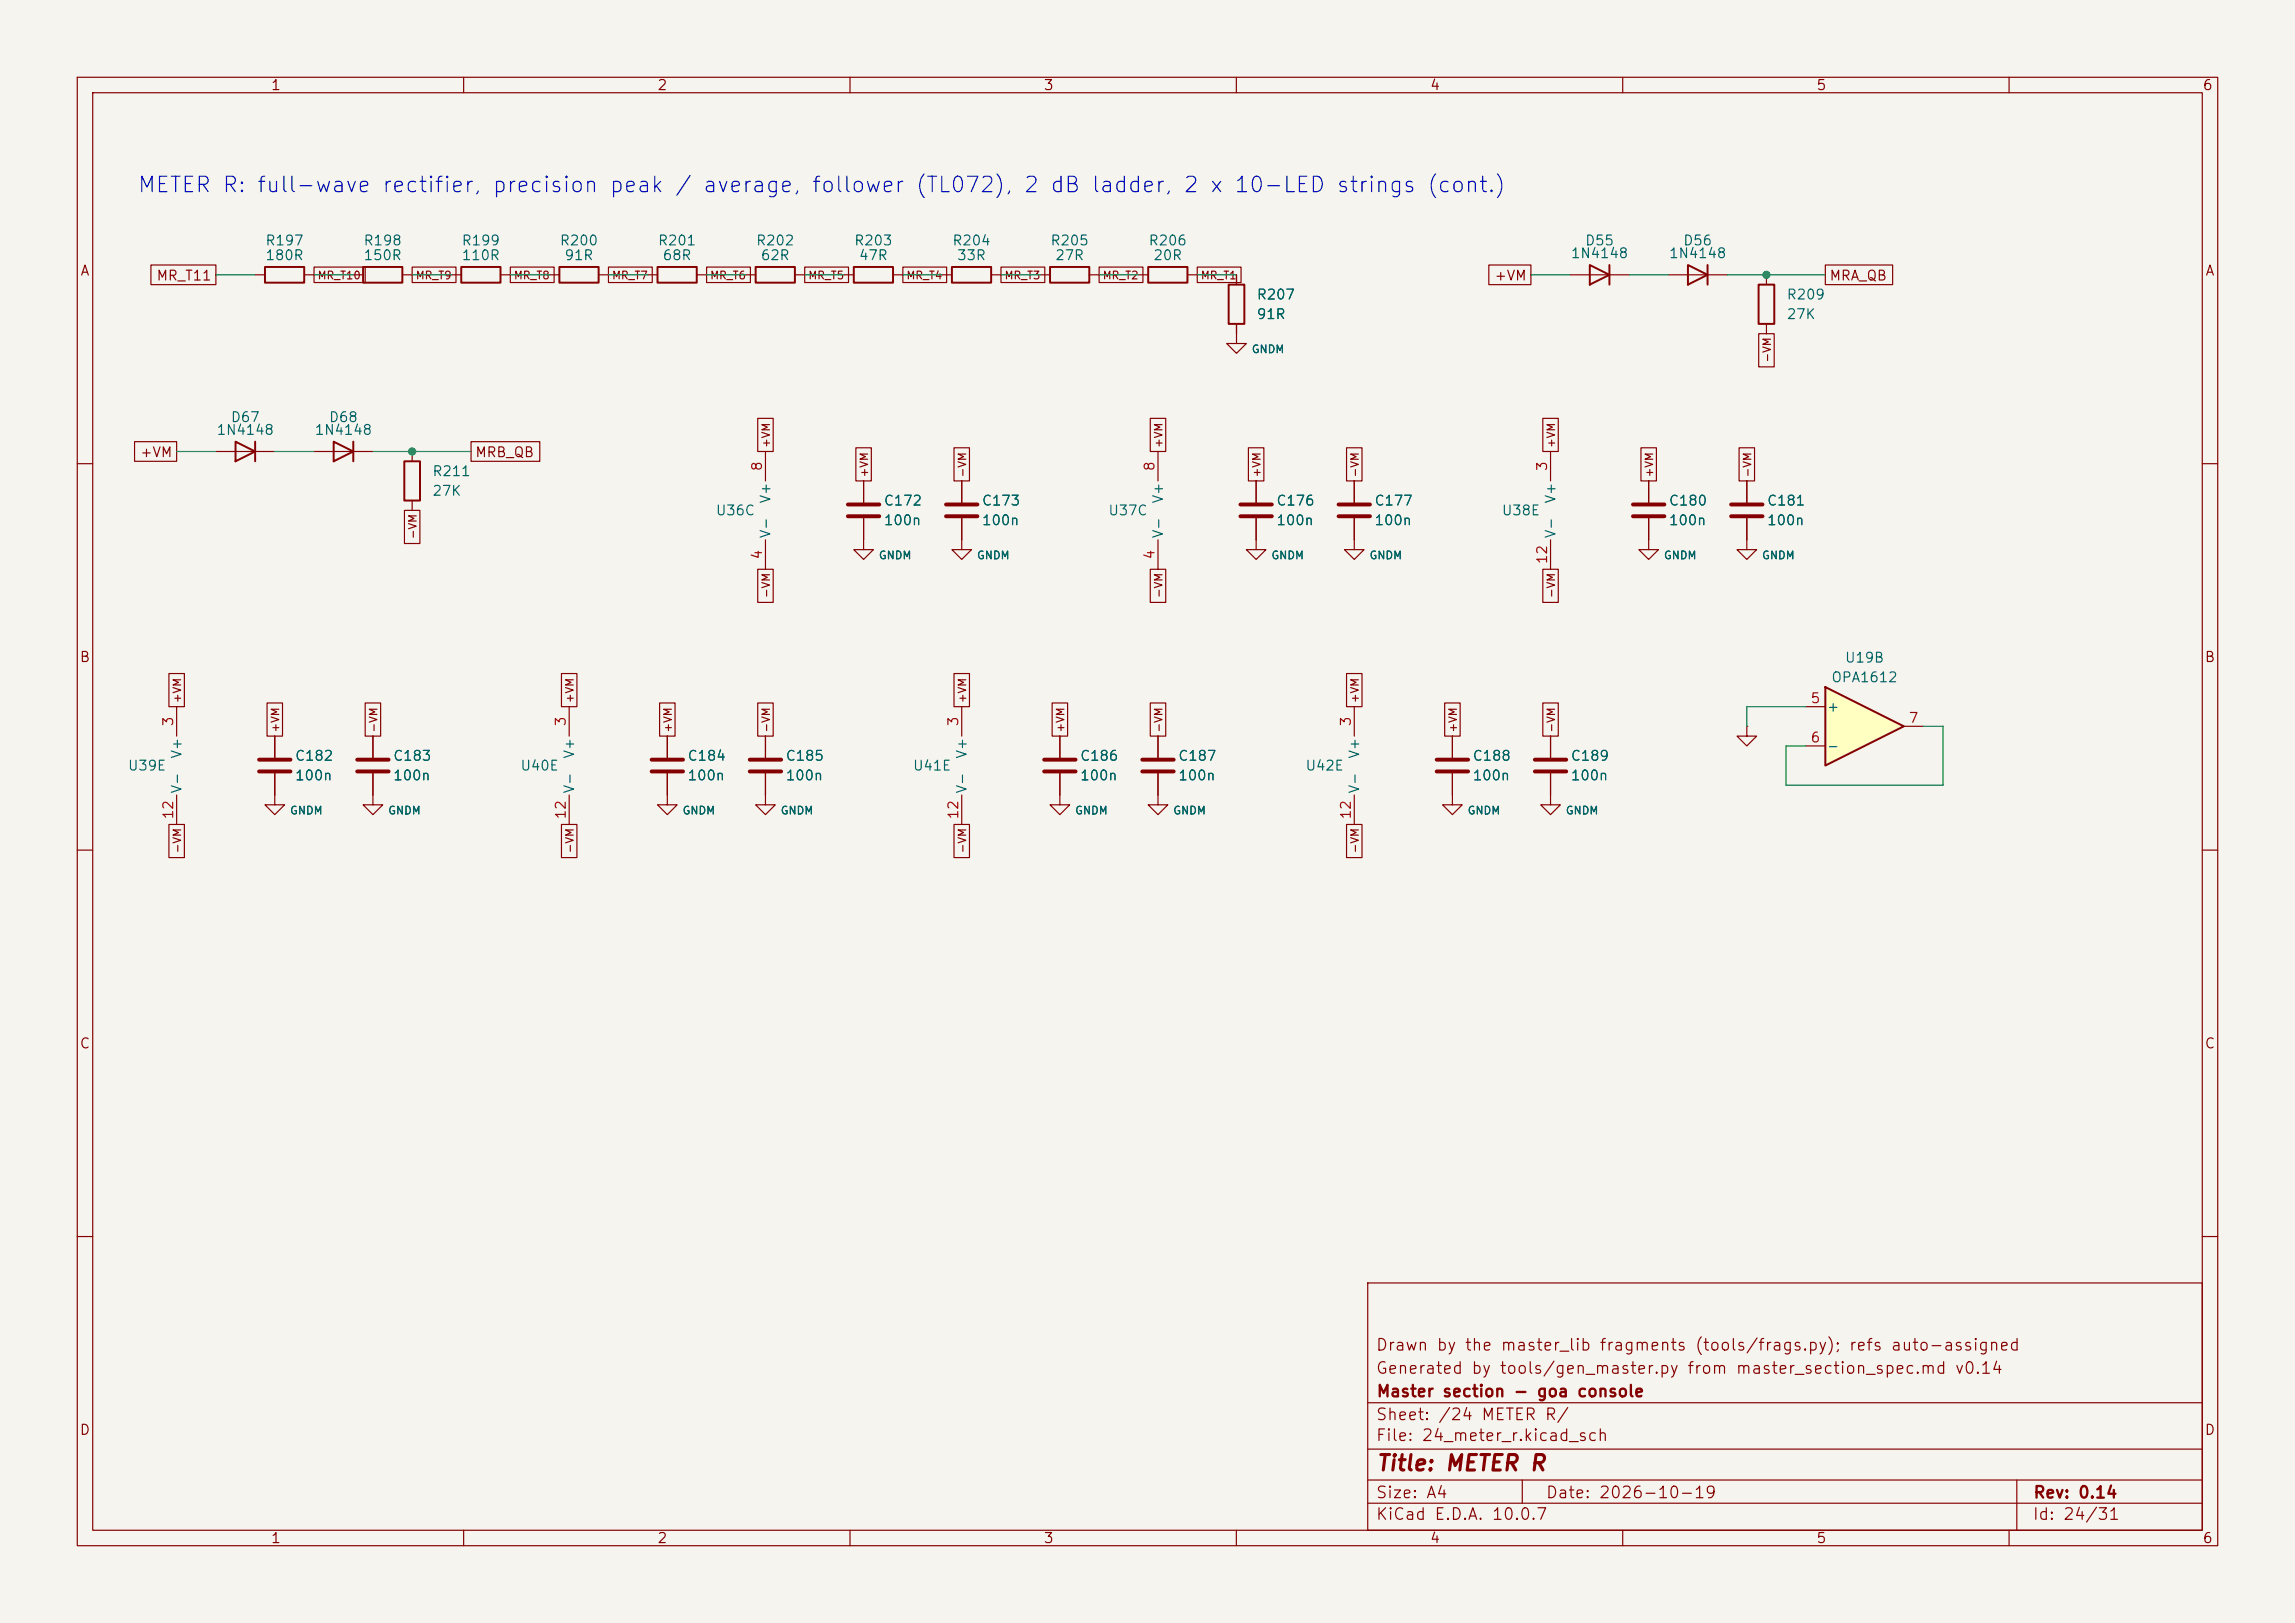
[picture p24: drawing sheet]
<svg xmlns="http://www.w3.org/2000/svg" width="297mm" height="210mm" viewBox="0 0 297 210" stroke-linecap="round" stroke-linejoin="round" font-family="sans-serif">
<defs><g id="words">
<text font-size="2" fill="#0000c2" x="17.7" y="25.4">METER R: full-wave rectifier, precision peak / average, follower (TL072), 2 dB ladder, 2 x 10-LED strings (cont.)</text>
<text font-size="2" fill="#840000" x="178" y="190.8">Title: METER R</text>
<g font-size="1.5" fill="#840000">
<text x="178" y="178.1">Generated by tools/gen_master.py from master_section_spec.md v0.14</text>
<text x="178" y="175.1">Drawn by the master_lib fragments (tools/frags.py); refs auto-assigned</text>
<text x="178" y="184.1">Sheet: /24 METER R/</text>
<text x="178" y="181.1">Master section - goa console</text>
<text x="178" y="186.8">File: 24_meter_r.kicad_sch</text>
<text x="178" y="197">KiCad E.D.A. 10.0.7</text>
<text x="178" y="194.2">Size: A4</text>
<text x="200" y="194.2">Date: 2026-10-19</text>
<text x="263" y="197">Id: 24/31</text>
<text x="263" y="194.2">Rev: 0.14</text>
</g>
<g font-size="1.3" fill="#840000">
<text x="35" y="12">1</text>
<text x="85" y="12">2</text>
<text x="135" y="12">3</text>
<text x="185" y="12">4</text>
<text x="235" y="12">5</text>
<text x="285" y="12">6</text>
<text x="10.3" y="36">A</text>
<text x="285.3" y="36">A</text>
<text x="20.2" y="36.6">MR_T11</text>
<text x="193.3" y="36.6">+VM</text>
<text x="236.7" y="36.6">MRA_QB</text>
<text x="18" y="59.5">+VM</text>
<text x="61.4" y="59.5">MRB_QB</text>
<text x="10.2" y="86">B</text>
<text x="285.2" y="86">B</text>
<text x="10.2" y="136">C</text>
<text x="285.2" y="136">C</text>
<text x="10.2" y="186">D</text>
<text x="285.2" y="186">D</text>
<text x="35" y="200">1</text>
<text x="85" y="200">2</text>
<text x="135" y="200">3</text>
<text x="185" y="200">4</text>
<text x="235" y="200">5</text>
<text x="285" y="200">6</text>
</g>
<g font-size="1.3" fill="#006464">
<text x="34.3" y="32.1">R197</text>
<text x="34.3" y="34">180R</text>
<text x="47" y="32.1">R198</text>
<text x="47" y="34">150R</text>
<text x="59.7" y="32.1">R199</text>
<text x="59.7" y="34">110R</text>
<text x="72.4" y="32.1">R200</text>
<text x="73" y="34">91R</text>
<text x="85.1" y="32.1">R201</text>
<text x="85.7" y="34">68R</text>
<text x="97.8" y="32.1">R202</text>
<text x="98.4" y="34">62R</text>
<text x="110.5" y="32.1">R203</text>
<text x="111.1" y="34">47R</text>
<text x="123.2" y="32.1">R204</text>
<text x="123.8" y="34">33R</text>
<text x="135.9" y="32.1">R205</text>
<text x="136.5" y="34">27R</text>
<text x="148.6" y="32.1">R206</text>
<text x="149.2" y="34">20R</text>
<text x="203.2" y="33.7">1N4148</text>
<text x="205" y="32.1">D55</text>
<text x="215.9" y="33.7">1N4148</text>
<text x="217.7" y="32.1">D56</text>
<text x="162.5" y="39.1">R207</text>
<text x="162.5" y="41.6">91R</text>
<text x="231.1" y="39.1">R209</text>
<text x="231.1" y="41.6">27K</text>
<text x="27.9" y="56.6">1N4148</text>
<text x="29.8" y="54.9">D67</text>
<text x="40.6" y="56.6">1N4148</text>
<text x="42.5" y="54.9">D68</text>
<text x="55.9" y="61.9">R211</text>
<text x="55.9" y="64.5">27K</text>
<text x="100" y="65.2" transform="rotate(-90 100 65.2)">V+</text>
<text x="114.3" y="65.7">C172</text>
<text x="127" y="65.7">C173</text>
<text x="150.8" y="65.2" transform="rotate(-90 150.8 65.2)">V+</text>
<text x="165.1" y="65.7">C176</text>
<text x="177.8" y="65.7">C177</text>
<text x="201.6" y="65.2" transform="rotate(-90 201.6 65.2)">V+</text>
<text x="215.9" y="65.7">C180</text>
<text x="228.6" y="65.7">C181</text>
<text x="92.5" y="67">U36C</text>
<text x="100" y="69.7" transform="rotate(-90 100 69.7)">V-</text>
<text x="114.3" y="68.3">100n</text>
<text x="127" y="68.3">100n</text>
<text x="143.3" y="67">U37C</text>
<text x="150.8" y="69.7" transform="rotate(-90 150.8 69.7)">V-</text>
<text x="165.1" y="68.3">100n</text>
<text x="177.8" y="68.3">100n</text>
<text x="194.3" y="67">U38E</text>
<text x="201.6" y="69.7" transform="rotate(-90 201.6 69.7)">V-</text>
<text x="215.9" y="68.3">100n</text>
<text x="228.6" y="68.3">100n</text>
<text x="236.9" y="88.6">OPA1612</text>
<text x="238.7" y="86.1">U19B</text>
<text x="236.3" y="92.4">+</text>
<text x="16.5" y="100">U39E</text>
<text x="23.8" y="98.3" transform="rotate(-90 23.8 98.3)">V+</text>
<text x="38.1" y="98.8">C182</text>
<text x="38.1" y="101.3">100n</text>
<text x="50.8" y="98.8">C183</text>
<text x="50.8" y="101.3">100n</text>
<text x="67.3" y="100">U40E</text>
<text x="74.6" y="98.3" transform="rotate(-90 74.6 98.3)">V+</text>
<text x="88.9" y="98.8">C184</text>
<text x="88.9" y="101.3">100n</text>
<text x="101.6" y="98.8">C185</text>
<text x="101.6" y="101.3">100n</text>
<text x="118.1" y="100">U41E</text>
<text x="125.4" y="98.3" transform="rotate(-90 125.4 98.3)">V+</text>
<text x="139.7" y="98.8">C186</text>
<text x="139.7" y="101.3">100n</text>
<text x="152.4" y="98.8">C187</text>
<text x="152.4" y="101.3">100n</text>
<text x="168.9" y="100">U42E</text>
<text x="176.2" y="98.3" transform="rotate(-90 176.2 98.3)">V+</text>
<text x="190.5" y="98.8">C188</text>
<text x="190.5" y="101.3">100n</text>
<text x="203.2" y="98.8">C189</text>
<text x="203.2" y="101.3">100n</text>
<text x="236.3" y="97.5">-</text>
<text x="23.8" y="102.8" transform="rotate(-90 23.8 102.8)">V-</text>
<text x="74.6" y="102.8" transform="rotate(-90 74.6 102.8)">V-</text>
<text x="125.4" y="102.8" transform="rotate(-90 125.4 102.8)">V-</text>
<text x="176.2" y="102.8" transform="rotate(-90 176.2 102.8)">V-</text>
</g>
<g font-size="1.3" fill="#a90000">
<text x="98.9" y="61.1" transform="rotate(-90 98.9 61.1)">8</text>
<text x="149.7" y="61.1" transform="rotate(-90 149.7 61.1)">8</text>
<text x="200.5" y="61.1" transform="rotate(-90 200.5 61.1)">3</text>
<text x="98.9" y="72.5" transform="rotate(-90 98.9 72.5)">4</text>
<text x="149.7" y="72.5" transform="rotate(-90 149.7 72.5)">4</text>
<text x="200.5" y="73.1" transform="rotate(-90 200.5 73.1)">12</text>
<text x="22.7" y="94.1" transform="rotate(-90 22.7 94.1)">3</text>
<text x="73.5" y="94.1" transform="rotate(-90 73.5 94.1)">3</text>
<text x="124.3" y="94.1" transform="rotate(-90 124.3 94.1)">3</text>
<text x="175.1" y="94.1" transform="rotate(-90 175.1 94.1)">3</text>
<text x="234.2" y="91.3">5</text>
<text x="246.9" y="93.8">7</text>
<text x="234.2" y="96.4">6</text>
<text x="22.7" y="106.1" transform="rotate(-90 22.7 106.1)">12</text>
<text x="73.5" y="106.1" transform="rotate(-90 73.5 106.1)">12</text>
<text x="124.3" y="106.1" transform="rotate(-90 124.3 106.1)">12</text>
<text x="175.1" y="106.1" transform="rotate(-90 175.1 106.1)">12</text>
</g>
<g font-size="1" fill="#840000">
<text x="41" y="36.4">MR_T10</text>
<text x="53.7" y="36.4">MR_T9</text>
<text x="66.4" y="36.4">MR_T8</text>
<text x="79.1" y="36.4">MR_T7</text>
<text x="91.8" y="36.4">MR_T6</text>
<text x="104.5" y="36.4">MR_T5</text>
<text x="117.2" y="36.4">MR_T4</text>
<text x="129.9" y="36.4">MR_T3</text>
<text x="142.6" y="36.4">MR_T2</text>
<text x="155.3" y="36.4">MR_T1</text>
<text x="229.4" y="47" transform="rotate(-90 229.4 47)">-VM</text>
<text x="99.9" y="58" transform="rotate(-90 99.9 58)">+VM</text>
<text x="150.7" y="58" transform="rotate(-90 150.7 58)">+VM</text>
<text x="201.5" y="58" transform="rotate(-90 201.5 58)">+VM</text>
<text x="112.6" y="61.9" transform="rotate(-90 112.6 61.9)">+VM</text>
<text x="125.3" y="61.9" transform="rotate(-90 125.3 61.9)">-VM</text>
<text x="163.4" y="61.9" transform="rotate(-90 163.4 61.9)">+VM</text>
<text x="176.1" y="61.9" transform="rotate(-90 176.1 61.9)">-VM</text>
<text x="214.2" y="61.9" transform="rotate(-90 214.2 61.9)">+VM</text>
<text x="226.9" y="61.9" transform="rotate(-90 226.9 61.9)">-VM</text>
<text x="54.2" y="69.9" transform="rotate(-90 54.2 69.9)">-VM</text>
<text x="99.9" y="77.5" transform="rotate(-90 99.9 77.5)">-VM</text>
<text x="150.7" y="77.5" transform="rotate(-90 150.7 77.5)">-VM</text>
<text x="201.5" y="77.5" transform="rotate(-90 201.5 77.5)">-VM</text>
<text x="23.7" y="91.1" transform="rotate(-90 23.7 91.1)">+VM</text>
<text x="36.4" y="94.9" transform="rotate(-90 36.4 94.9)">+VM</text>
<text x="49.1" y="94.9" transform="rotate(-90 49.1 94.9)">-VM</text>
<text x="74.5" y="91.1" transform="rotate(-90 74.5 91.1)">+VM</text>
<text x="87.2" y="94.9" transform="rotate(-90 87.2 94.9)">+VM</text>
<text x="99.9" y="94.9" transform="rotate(-90 99.9 94.9)">-VM</text>
<text x="125.3" y="91.1" transform="rotate(-90 125.3 91.1)">+VM</text>
<text x="138" y="94.9" transform="rotate(-90 138 94.9)">+VM</text>
<text x="150.7" y="94.9" transform="rotate(-90 150.7 94.9)">-VM</text>
<text x="176.1" y="91.1" transform="rotate(-90 176.1 91.1)">+VM</text>
<text x="188.8" y="94.9" transform="rotate(-90 188.8 94.9)">+VM</text>
<text x="201.5" y="94.9" transform="rotate(-90 201.5 94.9)">-VM</text>
<text x="23.7" y="110.5" transform="rotate(-90 23.7 110.5)">-VM</text>
<text x="74.5" y="110.5" transform="rotate(-90 74.5 110.5)">-VM</text>
<text x="125.3" y="110.5" transform="rotate(-90 125.3 110.5)">-VM</text>
<text x="176.1" y="110.5" transform="rotate(-90 176.1 110.5)">-VM</text>
</g>
<g font-size="1" fill="#006464">
<text x="161.9" y="45.9">GNDM</text>
<text x="113.6" y="72.6">GNDM</text>
<text x="126.3" y="72.6">GNDM</text>
<text x="164.4" y="72.6">GNDM</text>
<text x="177.1" y="72.6">GNDM</text>
<text x="215.2" y="72.6">GNDM</text>
<text x="227.9" y="72.6">GNDM</text>
<text x="37.4" y="105.6">GNDM</text>
<text x="50.1" y="105.6">GNDM</text>
<text x="88.2" y="105.6">GNDM</text>
<text x="100.9" y="105.6">GNDM</text>
<text x="139" y="105.6">GNDM</text>
<text x="151.7" y="105.6">GNDM</text>
<text x="189.8" y="105.6">GNDM</text>
<text x="202.5" y="105.6">GNDM</text>
</g>
</g></defs>
<path d="M0 0h297v210h-297z" fill="#f5f4ef" stroke="#f5f4ef" stroke-width=".13"/>
<g fill="none" stroke="#840000" stroke-width=".15">
<path d="M10 10h277v190h-277zM12 12h273v186h-273zM60 10v2M110 10v2M160 10v2M210 10v2M260 10v2M33 35.6h1.3M39.4 35.6h1.2M45.7 35.6h1.3M52.1 35.6h1.2M58.4 35.6h1.3"/>
<path d="M64.8 35.6h1.2M71.1 35.6h1.3M77.5 35.6h1.2M83.8 35.6h1.3M90.2 35.6h1.2M96.5 35.6h1.3M102.9 35.6h1.2M109.2 35.6h1.3M115.6 35.6h1.2M121.9 35.6h1.3M128.3 35.6h1.2M134.6 35.6h1.3"/>
<path d="M141 35.6h1.2M147.3 35.6h1.3M153.7 35.6h1.2M160 35.6v1.2M203.2 35.6h7.6M228.6 35.6v1.2M27.9 58.4h7.7M40.6 58.4h7.7M53.3 58.4v1.3M99.1 58.4v3.8M149.9 58.4v3.8M160 41.9v2.6h1.3l-1.3 1.2-1.3-1.2h1.3"/>
<path d="M228.6 41.9v1.3M10 60h2M53.3 64.8v1.2M99.1 69.9v3.8M111.8 67.1v4h1.2l-1.2 1.3-1.3-1.3h1.3M111.8 62.2v2.8M124.5 67.1v4h1.2l-1.2 1.3-1.3-1.3h1.3M124.5 62.2v2.8M149.9 69.9v3.8M162.6 67.1v4h1.2l-1.2 1.3-1.3-1.3h1.3M162.6 62.2v2.8M175.3 67.1v4h1.2l-1.2 1.3-1.3-1.3h1.3"/>
<path d="M175.3 62.2v2.8M285 60h2M22.9 91.4v3.9M35.6 95.3v2.7M48.3 95.3v2.7M73.7 91.4v3.9M86.4 95.3v2.7M99.1 95.3v2.7M124.5 91.4v3.9M137.2 95.3v2.7M149.9 95.3v2.7M175.3 91.4v3.9"/>
<path d="M188 95.3v2.7M200.7 95.3v2.7M226.1 94v1.3h1.2l-1.2 1.2-1.3-1.2h1.3M226.1 94h.1M10 110h2M22.9 102.9v3.8M35.6 100.1v4h1.2l-1.2 1.3-1.3-1.3h1.3M48.3 100.1v4h1.2l-1.2 1.3-1.3-1.3h1.3M73.7 102.9v3.8M86.4 100.1v4h1.2l-1.2 1.3-1.3-1.3h1.3M99.1 100.1v4h1.2l-1.2 1.3-1.3-1.3h1.3M124.5 102.9v3.8"/>
<path d="M137.2 100.1v4h1.2l-1.2 1.3-1.3-1.3h1.3M149.9 100.1v4h1.2l-1.2 1.3-1.3-1.3h1.3M175.3 102.9v3.8M188 100.1v4h1.2l-1.2 1.3-1.3-1.3h1.3M200.7 100.1v4h1.2l-1.2 1.3-1.3-1.3h1.3M285 110h2M10 160h2M177 166h108v32h-108zM285 160h2M60 198v2M110 198v2M160 198v2"/>
<path d="M177 194.5h108M177 191.5h108M177 187.5h108M177 181.5h108M197 191.5v3M210 198v2M260 198v2M261 191.5v6.5"/>
</g>
<g fill="none" stroke="#840000" stroke-width=".25">
<path d="M34.3 34.5h5.1v2.1h-5.1zM47 34.5h5.1v2.1h-5.1zM59.7 34.5h5.1v2.1h-5.1zM72.4 34.5h5.1v2.1h-5.1zM85.1 34.5h5.1v2.1h-5.1zM97.8 34.5h5.1v2.1h-5.1zM110.5 34.5h5.1v2.1h-5.1zM123.2 34.5h5.1v2.1h-5.1zM135.9 34.5h5.1v2.1h-5.1zM148.6 34.5h5.1v2.1h-5.1zM159 36.8h2v5.1h-2zM205.7 34.3l2.6 1.3-2.6 1.2z"/>
<path d="M208.3 34.3v2.5M227.6 36.8h2v5.1h-2zM30.5 57.2l2.5 1.2-2.5 1.3zM33 57.2v2.5M43.2 57.2l2.5 1.2-2.5 1.3zM45.7 57.2v2.5M52.3 59.7h2.1v5.1h-2.1z"/>
</g>
<g fill="none" stroke="#840000" stroke-width=".51">
<path d="M109.7 65.3h4.1M109.7 66.8h4.1M122.4 65.3h4.1M122.4 66.8h4.1M160.5 65.3h4.1M160.5 66.8h4.1M173.2 65.3h4.1M173.2 66.8h4.1M33.5 98.3h4.1M33.5 99.8h4.1M46.2 98.3h4.1M46.2 99.8h4.1"/>
<path d="M84.3 98.3h4.1M84.3 99.8h4.1M97 98.3h4.1M97 99.8h4.1M135.1 98.3h4.1M135.1 99.8h4.1M147.8 98.3h4.1M147.8 99.8h4.1M185.9 98.3h4.1M185.9 99.8h4.1M198.6 98.3h4.1M198.6 99.8h4.1"/>
</g>
<path d="M236.2 88.9l10.2 5.1-10.2 5.1z" fill="#ffffc2"/>
<path d="M218.4 34.3l2.6 1.3-2.6 1.2zM221 34.3v2.5M236.2 88.9l10.2 5.1-10.2 5.1z" fill="none" stroke="#840000" stroke-width=".25"/>
<g fill="none" stroke="#840000" stroke-width=".15">
<path d="M19.5 34.3h8.4v2.5h-8.4zM40.6 34.6h6.7v2h-6.7zM53.3 34.6h5.7v2h-5.7zM66 34.6h5.7v2h-5.7zM78.7 34.6h5.7v2h-5.7zM91.4 34.6h5.7v2h-5.7zM104.1 34.6h5.7v2h-5.7zM116.8 34.6h5.7v2h-5.7zM129.5 34.6h5.7v2h-5.7zM142.2 34.6h5.7v2h-5.7zM154.9 34.6h5.7v2h-5.7zM160 35.6v1.2"/>
<path d="M192.7 34.3h5.4v2.5h-5.4zM215.9 35.6h7.6M236.2 34.3h8.7v2.5h-8.7zM17.4 57.1h5.5v2.6h-5.5zM61 57.1h8.9v2.6h-8.9zM98.1 54.1h2v4.3h-2zM110.8 57.9h2v4.3h-2zM123.5 57.9h2v4.3h-2zM148.9 54.1h2v4.3h-2zM160 41.9v1.3M161.6 57.9h2v4.3h-2zM174.3 57.9h2v4.3h-2z"/>
<path d="M199.7 54.1h2v4.3h-2zM200.7 58.4v3.8M212.4 57.9h2v4.3h-2zM225.1 57.9h2v4.3h-2zM227.6 43.2h2v4.3h-2zM52.3 66h2v4.3h-2zM98.1 73.7h2v4.2h-2zM111.8 62.2v2.8M111.8 67.1v2.8M124.5 62.2v2.8M124.5 67.1v2.8M148.9 73.7h2v4.2h-2z"/>
<path d="M162.6 62.2v2.8M162.6 67.1v2.8M175.3 62.2v2.8M175.3 67.1v2.8M199.7 73.7h2v4.2h-2zM200.7 69.9v3.8M213.4 67.1v4h1.2l-1.2 1.3-1.3-1.3h1.3M213.4 62.2v2.8M226.1 67.1v4h1.2l-1.2 1.3-1.3-1.3h1.3M226.1 62.2v2.8M21.9 87.2h2v4.2h-2zM34.6 91h2v4.3h-2z"/>
<path d="M35.6 95.3v2.7M47.3 91h2v4.3h-2zM48.3 95.3v2.7M72.7 87.2h2v4.2h-2zM85.4 91h2v4.3h-2zM86.4 95.3v2.7M98.1 91h2v4.3h-2zM99.1 95.3v2.7M123.5 87.2h2v4.2h-2zM136.2 91h2v4.3h-2zM137.2 95.3v2.7M148.9 91h2v4.3h-2z"/>
<path d="M149.9 95.3v2.7M174.3 87.2h2v4.2h-2zM187 91h2v4.3h-2zM188 95.3v2.7M199.7 91h2v4.3h-2zM200.7 95.3v2.7M233.7 91.4h2.5M233.7 96.5h2.5M246.4 94h2.5M21.9 106.7h2v4.3h-2zM35.6 100.1v2.8M48.3 100.1v2.8"/>
<path d="M72.7 106.7h2v4.3h-2zM86.4 100.1v2.8M99.1 100.1v2.8M123.5 106.7h2v4.3h-2zM137.2 100.1v2.8M149.9 100.1v2.8M174.3 106.7h2v4.3h-2zM188 100.1v2.8M200.7 100.1v2.8"/>
</g>
<path d="M211.3 65.3h4.1M211.3 66.8h4.1M224 65.3h4.1M224 66.8h4.1" fill="none" stroke="#840000" stroke-width=".51"/>
<g fill="none" stroke="#009600" stroke-width=".15">
<path d="M27.9 35.6h5.1M40.6 35.6h5.1M53.3 35.6h5.1M66 35.6h5.1M78.7 35.6h5.1M91.4 35.6h5.1M104.1 35.6h5.1M116.8 35.6h5.1M129.5 35.6h5.1M142.2 35.6h5.1M154.9 35.6h5.1M198.1 35.6h5.1"/>
<path d="M210.8 35.6h5.1M223.5 35.6h12.7M22.9 58.4h5M35.6 58.4h5M48.3 58.4h12.7M233.7 91.4h-7.6v2.6M248.9 94h2.6v7.6h-20.4v-5.1h2.6"/>
</g>
<g fill="#009600" stroke="#009600" stroke-width=".13">
<circle cx="53.3" cy="58.4" r=".46"/>
<circle cx="228.6" cy="35.6" r=".46"/>
</g>
<use href="#words"/>
</svg>
